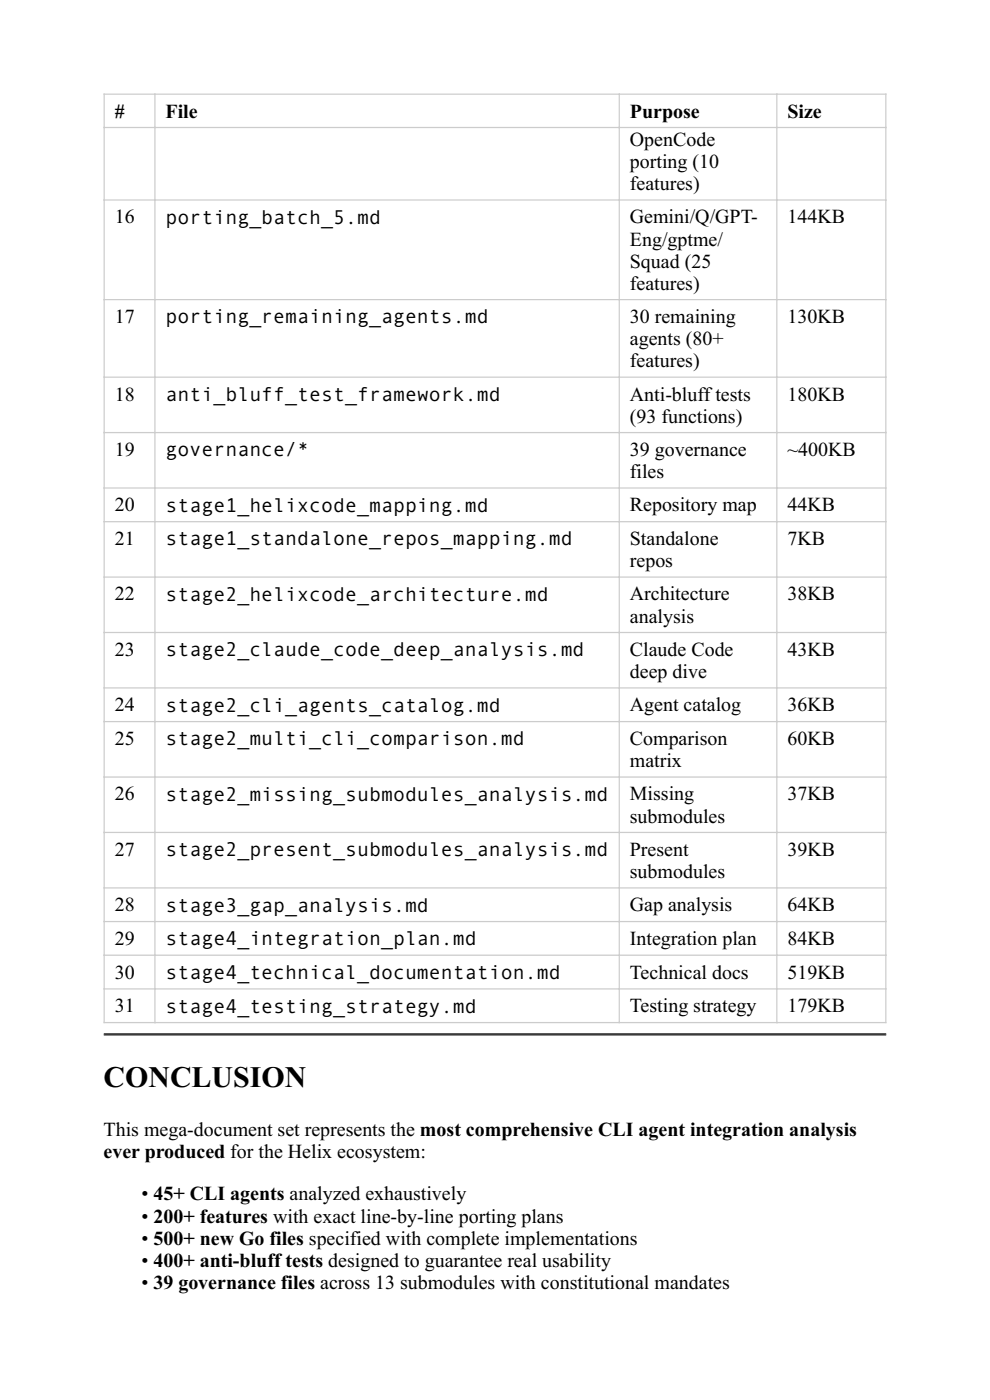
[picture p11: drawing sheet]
<svg xmlns="http://www.w3.org/2000/svg" width="210mm" height="297mm" viewBox="0 0 210 297" stroke-linecap="round" stroke-linejoin="round" font-family="sans-serif">
<defs><g id="words">
<text font-size="6.3" x="22" y="230.6">CONCLUSION</text>
<g font-size="4.2">
<text x="24.3" y="24.9">#</text>
<text x="35.1" y="24.9">File</text>
<text x="133.6" y="24.9">Purpose</text>
<text x="167" y="24.9">Size</text>
<text x="133.6" y="31">OpenCode</text>
<text x="133.6" y="35.6">porting (10</text>
<text x="133.6" y="40.3">features)</text>
<text x="24.3" y="47.4">16</text>
<text x="35.1" y="47.5">porting_batch_5.md</text>
<text x="133.6" y="47.4">Gemini/Q/GPT-</text>
<text x="167" y="47.4">144KB</text>
<text x="133.6" y="52.1">Eng/gptme/</text>
<text x="133.6" y="56.8">Squad (25</text>
<text x="133.6" y="61.5">features)</text>
<text x="24.3" y="68.5">17</text>
<text x="35.1" y="68.6">porting_remaining_agents.md</text>
<text x="133.6" y="68.5">30 remaining</text>
<text x="167" y="68.5">130KB</text>
<text x="133.6" y="73.2">agents (80+</text>
<text x="133.6" y="77.9">features)</text>
<text x="24.3" y="85">18</text>
<text x="35.1" y="85">anti_bluff_test_framework.md</text>
<text x="133.6" y="85">Anti-bluff tests</text>
<text x="133.6" y="89.7">(93 functions)</text>
<text x="167" y="85">180KB</text>
<text x="24.3" y="96.7">19</text>
<text x="35.1" y="96.8">governance/*</text>
<text x="133.6" y="96.7">39 governance</text>
<text x="133.6" y="101.4">files</text>
<text x="167" y="96.7">~400KB</text>
<text x="24.3" y="108.5">20</text>
<text x="35.1" y="108.6">stage1_helixcode_mapping.md</text>
<text x="133.6" y="108.5">Repository map</text>
<text x="167" y="108.5">44KB</text>
<text x="24.3" y="115.6">21</text>
<text x="35.1" y="115.7">stage1_standalone_repos_mapping.md</text>
<text x="133.6" y="115.6">Standalone</text>
<text x="167" y="115.6">7KB</text>
<text x="133.6" y="120.3">repos</text>
<text x="24.3" y="127.4">22</text>
<text x="35.1" y="127.5">stage2_helixcode_architecture.md</text>
<text x="133.6" y="127.4">Architecture</text>
<text x="167" y="127.4">38KB</text>
<text x="133.6" y="132.1">analysis</text>
<text x="24.3" y="139.1">23</text>
<text x="35.1" y="139.2">stage2_claude_code_deep_analysis.md</text>
<text x="133.6" y="139.1">Claude Code</text>
<text x="133.6" y="143.8">deep dive</text>
<text x="167" y="139.1">43KB</text>
<text x="24.3" y="150.9">24</text>
<text x="35.1" y="151">stage2_cli_agents_catalog.md</text>
<text x="133.6" y="150.9">Agent catalog</text>
<text x="167" y="150.9">36KB</text>
<text x="24.3" y="158">25</text>
<text x="35.1" y="158.1">stage2_multi_cli_comparison.md</text>
<text x="133.6" y="158">Comparison</text>
<text x="167" y="158">60KB</text>
<text x="133.6" y="162.7">matrix</text>
<text x="24.3" y="169.8">26</text>
<text x="35.1" y="169.9">stage2_missing_submodules_analysis.md</text>
<text x="133.6" y="169.8">Missing</text>
<text x="167" y="169.8">37KB</text>
<text x="133.6" y="174.5">submodules</text>
<text x="24.3" y="181.6">27</text>
<text x="35.1" y="181.6">stage2_present_submodules_analysis.md</text>
<text x="133.6" y="181.6">Present</text>
<text x="167" y="181.6">39KB</text>
<text x="133.6" y="186.3">submodules</text>
<text x="24.3" y="193.3">28</text>
<text x="35.1" y="193.4">stage3_gap_analysis.md</text>
<text x="133.6" y="193.3">Gap analysis</text>
<text x="167" y="193.3">64KB</text>
<text x="24.3" y="200.5">29</text>
<text x="35.1" y="200.5">stage4_integration_plan.md</text>
<text x="133.6" y="200.5">Integration plan</text>
<text x="167" y="200.5">84KB</text>
<text x="24.3" y="207.6">30</text>
<text x="35.1" y="207.7">stage4_technical_documentation.md</text>
<text x="133.6" y="207.6">Technical docs</text>
<text x="167" y="207.6">519KB</text>
<text x="24.3" y="214.8">31</text>
<text x="35.1" y="214.8">stage4_testing_strategy.md</text>
<text x="133.6" y="214.8">Testing strategy</text>
<text x="167" y="214.8">179KB</text>
<text x="22" y="241.1">This mega-document set represents the most comprehensive CLI agent integration analysis</text>
<text x="22" y="245.7">ever produced for the Helix ecosystem:</text>
<text x="30" y="254.7">• 45+ CLI agents analyzed exhaustively</text>
<text x="30" y="259.4">• 200+ features with exact line-by-line porting plans</text>
<text x="30" y="264">• 500+ new Go files specified with complete implementations</text>
<text x="30" y="268.7">• 400+ anti-bluff tests designed to guarantee real usability</text>
<text x="30" y="273.4">• 39 governance files across 13 submodules with constitutional mandates</text>
</g>
</g></defs>
<g fill="none" stroke="#ccc" stroke-width=".26">
<path d="M22 20h166M22.1 19.8v197.3M32.9 19.8v197.3M131.4 19.8v197.3M164.8 19.8v197.3M187.9 19.8v197.3M22 27h166M22 42.4h166M22 63.6h166M22 80h166M22 91.8h166M22 103.5h166"/>
<path d="M22 110.7h166M22 122.4h166M22 134.2h166M22 145.9h166M22 153.1h166M22 164.8h166M22 176.6h166M22 188.4h166M22 195.5h166M22 202.6h166M22 209.8h166M22 216.9h166"/>
</g>
<path d="M22.2 219.4h165.6zM22 219.4h166v.3h-166z" fill-rule="evenodd" fill="#020202"/>
<path d="M22 219.2h.3v.5h-.3z" fill-rule="evenodd" fill="#010101"/>
<path d="M187.7 219.2h.3v.5h-.3z" fill-rule="evenodd" fill="#020202"/>
<path d="M22.2 219.4h165.6zM22 219.2h166v.3h-166z" fill-rule="evenodd" fill="#010101"/>
<use href="#words"/>
</svg>
